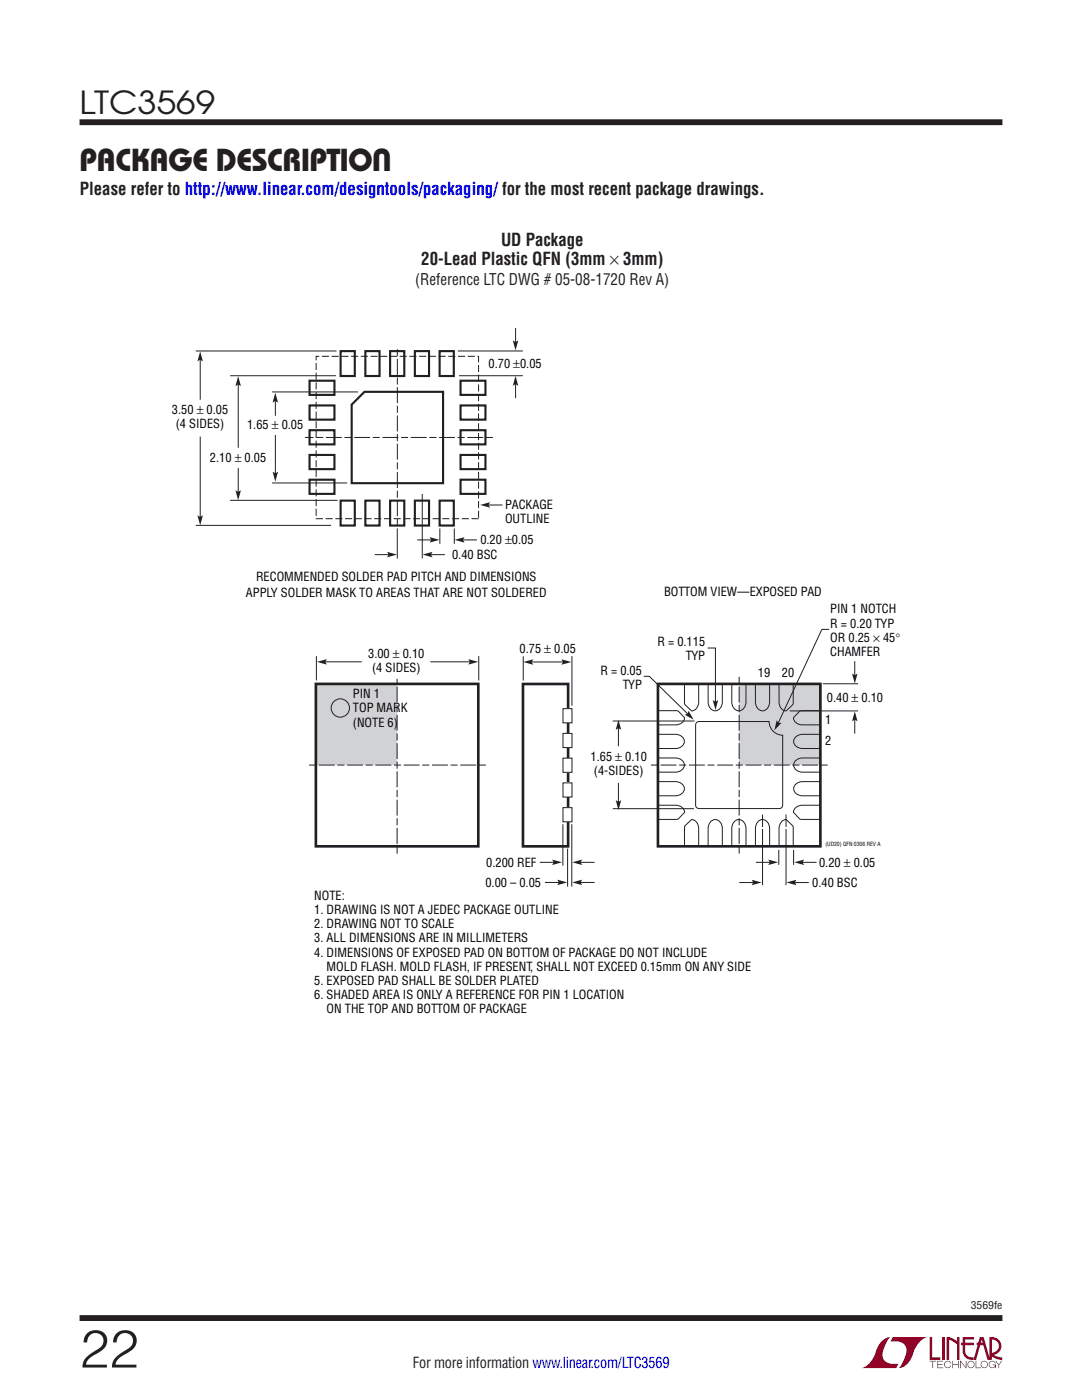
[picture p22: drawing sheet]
<svg xmlns="http://www.w3.org/2000/svg" width="216mm" height="279mm" viewBox="0 0 216 279" stroke-linecap="round" stroke-linejoin="round" font-family="sans-serif">
<defs><g id="words">
<text font-size="10.6" fill="#231f20" x="15.9" y="272.9">22</text>
<g font-size="6.3" fill="#231f20">
<text x="15.9" y="22.8">LTC3569</text>
<text x="15.9" y="34.1">Package Description</text>
</g>
<g font-size="3.5" fill="#231f20">
<text x="15.9" y="38.8">Please refer to http://www.linear.com/designtools/packaging/ for the most recent package drawings.</text>
<text x="84.1" y="53">20-Lead Plastic QFN (3mm × 3mm)</text>
<text x="100" y="49.1">UD Package</text>
</g>
<text font-size="3.2" fill="#231f20" x="82.9" y="56.9">(Reference LTC DWG # 05-08-1720 Rev A)</text>
<text font-size="3" fill="#231f20" x="82.4" y="273.1">For more information www.linear.com/LTC3569</text>
<g font-size="2.5">
<text x="97.5" y="73.5">0.70 ±0.05</text>
<text x="34.3" y="82.7">3.50 ± 0.05</text>
<text x="35.1" y="85.5">(4 SIDES)</text>
<text x="49.3" y="85.7">1.65 ± 0.05</text>
<text x="41.9" y="92.2">2.10 ± 0.05</text>
<text x="100.8" y="101.6">PACKAGE</text>
<text x="100.8" y="104.4">OUTLINE</text>
<text x="90.2" y="111.6">0.40 BSC</text>
<text x="95.8" y="108.6">0.20 ±0.05</text>
<text x="49.1" y="119.2">APPLY SOLDER MASK TO AREAS THAT ARE NOT SOLDERED</text>
<text x="51.1" y="116">RECOMMENDED SOLDER PAD PITCH AND DIMENSIONS</text>
<text x="132.5" y="119">BOTTOM VIEW—EXPOSED PAD</text>
<text x="165.7" y="122.4">PIN 1 NOTCH</text>
<text x="165.7" y="125.3">R = 0.20 TYP</text>
<text x="73.5" y="131.3">3.00 ± 0.10</text>
<text x="103.7" y="130.3">0.75 ± 0.05</text>
<text x="131.2" y="128.8">R = 0.115</text>
<text x="136.9" y="131.7">TYP</text>
<text x="165.7" y="128.1">OR 0.25 × 45°</text>
<text x="165.7" y="130.9">CHAMFER</text>
<text x="74.2" y="134.1">(4 SIDES)</text>
<text x="119.8" y="134.6">R = 0.05</text>
<text x="124.3" y="137.5">TYP</text>
<text x="151.2" y="135">19</text>
<text x="156" y="135">20</text>
<text x="70.4" y="139.4">PIN 1</text>
<text x="70.4" y="142.2">TOP MARK</text>
<text x="165" y="140">0.40 ± 0.10</text>
<text x="70.4" y="145">(NOTE 6)</text>
<text x="164.7" y="144.4">1</text>
<text x="164.7" y="148.7">2</text>
<text x="117.8" y="151.9">1.65 ± 0.10</text>
<text x="118.5" y="154.7">(4-SIDES)</text>
<text x="97" y="173">0.200 REF</text>
<text x="163.4" y="172.9">0.20 ± 0.05</text>
<text x="62.7" y="179.6">NOTE:</text>
<text x="96.9" y="177">0.00 – 0.05</text>
<text x="162.1" y="177">0.40 BSC</text>
<text x="62.7" y="182.4">1. DRAWING IS NOT A JEDEC PACKAGE OUTLINE</text>
<text x="62.7" y="185.3">2. DRAWING NOT TO SCALE</text>
<text x="62.7" y="188.1">3. ALL DIMENSIONS ARE IN MILLIMETERS</text>
<text x="62.7" y="190.9">4. DIMENSIONS OF EXPOSED PAD ON BOTTOM OF PACKAGE DO NOT INCLUDE</text>
<text x="62.7" y="196.6">5. EXPOSED PAD SHALL BE SOLDER PLATED</text>
<text x="65.2" y="193.7">MOLD FLASH. MOLD FLASH, IF PRESENT, SHALL NOT EXCEED 0.15mm ON ANY SIDE</text>
<text x="62.7" y="199.4">6. SHADED AREA IS ONLY A REFERENCE FOR PIN 1 LOCATION</text>
<text x="65.2" y="202.2">ON THE TOP AND BOTTOM OF PACKAGE</text>
</g>
<text font-size="2.1" fill="#231f20" x="193.7" y="261.2">3569fe</text>
<text font-size="1.1" x="164.7" y="168.9">(UD20) QFN 0306 REV A</text>
</g></defs>
<g fill="#900126">
<path d="M185.5 266.8h.5v4.1h1.6v.5h-2.1z"/>
<path d="M176.2 267.4l1-.5h.5h-.1a6.2 6.2 0 0 0-1.4 4 2.58 2.58 0 0 0 3.1 1.3l-.5 .8h-6.9a4.9 4.9 0 0 0 3-3.8l.4-.7z"/>
<path d="M178.1 266.9h7a4.9 4.9 0 0 0-3.1 3.7 3.2 3.2 0 0 1-2.7 2.4h.1a6.2 6.2 0 0 0 1.4-4.1 2.58 2.58 0 0 0-3.1-1.2z"/>
<path d="M188 266.8h.5v4.6h-.5z"/>
<path d="M188.9 266.8l1 .2 1.1 .7v-.9h.5v4.6h-.5v-3.1l-1.6-.9v4h-.5z"/>
<path d="M185.5 271.6h1.3v.1h-.6v1.3h-.1v-1.3h-.6z"/>
<path d="M187 271.6h1.2v.1h-1v.5h.9v.2h-.9v.5h1v.1h-1.2z"/>
<path d="M190 271.6h.2v.6h1v-.6h.1v1.4h-.1v-.6h-1v.6h-.2z"/>
<path d="M191.6 271.6h.1l1 1.2v-1.2h.1v1.4l-1.1-1.2v1.2h-.1z"/>
<path d="M194.7 271.6h.1v1.3h.9v.1h-1z"/>
<path d="M198.6 271.6h.2l.5 .7 .5-.7h.2l-.6 .8v.6h-.2v-.6z"/>
<path d="M192.1 266.8h2.2v.5h-1.7v.7h1.7v.5h-1.7v1.1a1.32 1.32 0 0 0 1.7 1.3v.5l1.2-4.6h.8l1.1 4.1v-4.1a1.84 1.84 0 0 1 2.4 1.4 1.84 1.84 0 0 1-1.5 2.2l.8 .4 .9 .1v.5l-1.2-.2-1-.6v-.6a1.34 1.34 0 0 0 1.5-1.2 1.34 1.34 0 0 0-1.4-1.5v4.1h-.9l-.8-2.9h-1.3v-.5h1.2l-.2-.7-1.1 4.1a2.06 2.06 0 0 1-2.7-1.3v-1.6h-.4v-.5h.4z"/>
<path d="M193.2 271.8a.72 .72 0 0 1 1.2 .1 .72 .72 0 0 1-.4 1.1 .72 .72 0 0 1-1-.7h.2a.59 .59 0 0 0 .8 .5 .59 .59 0 0 0 .2-.9 .59 .59 0 0 0-1 .2v.2h-.2z"/>
<path d="M195.9 271.8a.72 .72 0 0 1 1.1 .1 .72 .72 0 0 1-.4 1.1 .72 .72 0 0 1-.9-.7h.1a.59 .59 0 0 0 .8 .5 .59 .59 0 0 0 .2-.9 .59 .59 0 0 0-.9 .2l-.1 .2h-.1z"/>
<path d="M197.5 271.8a.72 .72 0 0 1 1.2 .2h-.2a.59 .59 0 0 0-.9-.1 .59 .59 0 0 0 .1 .9 .59 .59 0 0 0 .9-.4h-.5v-.1h.6v.7h-.1v-.3a.73 .73 0 0 1-1.1 .2 .73 .73 0 0 1 0-1.1z"/>
<path d="M188.6 271.8a.71 .71 0 0 1 1.2 .3h-.1a.59 .59 0 0 0-.9-.3 .59 .59 0 0 0-.1 1 .59 .59 0 0 0 1-.3h.1a.73 .73 0 0 1-1.1 .4 .73 .73 0 0 1-.1-1.1z"/>
</g>
<path d="M15.9 24.4h184.1M15.9 263h184.1" fill="none" stroke="#231f20" stroke-width="1.2" stroke-linecap="butt"/>
<g fill="#d1d2d4">
<path d="M147.5 136.5h16.2v16.2h-16.2z"/>
<path d="M63 136.5h16.2v16.2h-16.2z"/>
</g>
<path d="M63 136.5h32.4v32.4h-32.4z" fill="none" stroke="#231f20" stroke-width=".53"/>
<g fill="none" stroke="#231f20" stroke-width=".2">
<path d="M63.1 130.9v4.9M64.6 132.1h7.6M95.5 130.9v4.9M104.4 131v4.8M114.1 130.9v10"/>
<circle cx="67.9" cy="141.3" r="1.83"/>
</g>
<path d="M97 152.7h-35.7M79.2 170.4v-34.9" fill="none" stroke="#231f20" stroke-width=".2" stroke-dasharray="1.4 .5 3.2 .5" stroke-linecap="butt"/>
<path d="M63.2 132.1l2-.6-.3 .6 .3 .5z" fill="#231f20"/>
<path d="M85.9 132.1h8.1" fill="none" stroke="#231f20" stroke-width=".2"/>
<path d="M93.4 131.5l2 .6-2 .5 .4-.5z" fill="#231f20"/>
<path d="M164.2 136.5h7M170.6 132v3M122.3 143.9h16.3M157.6 141.9h13.6M122.3 161.4h16.2" fill="none" stroke="#231f20" stroke-width=".2"/>
<path d="M170 134.4l.6 .4 .5-.4-.5 2z" fill="#231f20"/>
<path d="M165.5 125.6h-1.5l-8.8 18.9" fill="none" stroke="#231f20" stroke-width=".2"/>
<path d="M155 143.7l.3 .6 .6-.1-1.4 1.5z" fill="#231f20"/>
<path d="M141.2 129.3h1.6v11" fill="none" stroke="#231f20" stroke-width=".2"/>
<path d="M142.2 139.7l.6 .3 .5-.3-.5 2z" fill="#231f20"/>
<path d="M170.6 143.4v3" fill="none" stroke="#231f20" stroke-width=".2"/>
<path d="M170.6 142l.5 1.9-.5-.3-.6 .3z" fill="#231f20"/>
<path d="M123.4 156.2v4.1" fill="none" stroke="#231f20" stroke-width=".2"/>
<path d="M122.9 159.7l.5 .3 .5-.3-.5 2z" fill="#231f20"/>
<path d="M123.4 145.1v3.8" fill="none" stroke="#231f20" stroke-width=".2"/>
<path d="M123.4 143.7l.5 1.9-.5-.3-.5 .3z" fill="#231f20"/>
<path d="M128.5 135h1.1l7.8 7.7" fill="none" stroke="#231f20" stroke-width=".2"/>
<path d="M137.4 141.9l1 1.7-1.8-1 .6-.1z" fill="#231f20"/>
<path d="M147.5 176.1h3.1M152.2 162.6v14M156.8 162.6v14" fill="none" stroke="#231f20" stroke-width=".2"/>
<path d="M150 175.6l2 .5-2 .6 .3-.6z" fill="#231f20"/>
<path d="M158.3 176.1h3.1" fill="none" stroke="#231f20" stroke-width=".2"/>
<path d="M156.9 176.1l2-.5-.3 .5 .3 .6z" fill="#231f20"/>
<path d="M150.8 172.1h3.1" fill="none" stroke="#231f20" stroke-width=".2"/>
<path d="M153.3 171.5l2 .6-2 .5 .3-.5z" fill="#231f20"/>
<path d="M159.9 172.1h3" fill="none" stroke="#231f20" stroke-width=".2"/>
<path d="M158.5 172.1l2-.6-.4 .6 .4 .5z" fill="#231f20"/>
<path d="M107.7 172.1h3.1M112.3 164.5v8.3M114.1 164.5v12.5M155.4 169.6v3M158.4 169.6v3" fill="none" stroke="#231f20" stroke-width=".2"/>
<path d="M110.2 171.5l2 .6-2 .5 .3-.5z" fill="#231f20"/>
<path d="M115.6 172.1h3" fill="none" stroke="#231f20" stroke-width=".2"/>
<path d="M114.2 172.1l2-.6-.4 .6 .4 .5z" fill="#231f20"/>
<path d="M102.9 76.4v3.1" fill="none" stroke="#231f20" stroke-width=".2"/>
<path d="M102.9 75l.5 2-.5-.3-.6 .3z" fill="#231f20"/>
<path d="M102.9 65.5v3" fill="none" stroke="#231f20" stroke-width=".2"/>
<path d="M102.3 67.9l.6 .4 .5-.4-.5 2z" fill="#231f20"/>
<path d="M54.9 79.8v3.2" fill="none" stroke="#231f20" stroke-width=".2"/>
<path d="M54.9 78.4l.6 1.9-.6-.3-.5 .3z" fill="#231f20"/>
<path d="M54.9 86.8v7.9" fill="none" stroke="#231f20" stroke-width=".2"/>
<path d="M54.4 94.1l.5 .4 .6-.4-.6 2z" fill="#231f20"/>
<path d="M47.5 76.5v12.9" fill="none" stroke="#231f20" stroke-width=".2"/>
<path d="M47.5 75.1l.6 2-.6-.4-.5 .4z" fill="#231f20"/>
<path d="M47.5 93.4v5" fill="none" stroke="#231f20" stroke-width=".2"/>
<path d="M47 97.8l.5 .4 .6-.4-.6 2z" fill="#231f20"/>
<path d="M40 71.5v8.3" fill="none" stroke="#231f20" stroke-width=".2"/>
<path d="M39.9 70.1l.6 2-.6-.3-.5 .3z" fill="#231f20"/>
<path d="M40 87.1v16.3" fill="none" stroke="#231f20" stroke-width=".2"/>
<path d="M39.4 102.8l.5 .4 .6-.4-.6 2z" fill="#231f20"/>
<path d="M108.7 176.1h3.1" fill="none" stroke="#231f20" stroke-width=".2"/>
<path d="M111.2 175.6l2 .5-2 .5 .3-.5z" fill="#231f20"/>
<path d="M115.6 176.1h3" fill="none" stroke="#231f20" stroke-width=".2"/>
<path d="M114.2 176.1l2-.5-.4 .5 .4 .5z" fill="#231f20"/>
<path d="M131.3 136.5h32.4v32.4h-32.4z" fill="none" stroke="#231f20" stroke-width=".53"/>
<path d="M165.2 152.7h-35.4M147.5 170.4v-35.3" fill="none" stroke="#231f20" stroke-width=".2" stroke-dasharray="1.4 .5 3.2 .5" stroke-linecap="butt"/>
<g fill="#fff">
<path d="M151.3 165.2h1.7v.3h-1.7z"/>
<path d="M156.1 165.2h1.7v.3h-1.7z"/>
</g>
<path d="M104.4 136.5h9v32.4h-9z" fill="none" stroke="#231f20" stroke-width=".53"/>
<path d="M112.3 161.2h1.8v2.8h-1.8z" fill="#fff"/>
<path d="M112.3 161.2h1.8v2.8h-1.8z" fill="none" stroke="#231f20" stroke-width=".2"/>
<path d="M112.3 156.2h1.8v2.9h-1.8z" fill="#fff"/>
<path d="M112.3 156.2h1.8v2.9h-1.8z" fill="none" stroke="#231f20" stroke-width=".2"/>
<path d="M112.3 151.3h1.8v2.8h-1.8z" fill="#fff"/>
<path d="M112.3 151.3h1.8v2.8h-1.8z" fill="none" stroke="#231f20" stroke-width=".2"/>
<path d="M112.3 146.4h1.8v2.8h-1.8z" fill="#fff"/>
<path d="M112.3 146.4h1.8v2.8h-1.8z" fill="none" stroke="#231f20" stroke-width=".2"/>
<path d="M112.3 141.4h1.8v2.9h-1.8z" fill="#fff"/>
<path d="M112.3 141.4h1.8v2.9h-1.8z" fill="none" stroke="#231f20" stroke-width=".2"/>
<path d="M104.4 132.1l2-.5-.3 .5 .3 .6z" fill="#231f20"/>
<path d="M105.8 132.1h6.8" fill="none" stroke="#231f20" stroke-width=".2"/>
<path d="M112 131.6l2 .5-2 .6 .3-.6z" fill="#231f20"/>
<g fill="none" stroke="#231f20" stroke-width=".2">
<path d="M91.4 70h12.9M91.6 75h12.7M83.3 107.8h3M136.6 136.6v4l1.4 1.3a1.64 1.64 0 0 0 1.4-1.8v-3.5M141.3 136.6v3.5a1.41 1.41 0 0 0 .7 1.5 1.41 1.41 0 0 0 1.7-.3l.4-.8v-.4v-3.5M146 136.6v3.5a1.41 1.41 0 0 0 .7 1.5 1.41 1.41 0 0 0 1.7-.3l.4-.8 .1-.4v-3.5M150.7 136.6v3.5a1.41 1.41 0 0 0 .8 1.5 1.41 1.41 0 0 0 1.7-.3l.3-.8 .1-.4v-3.5M155.5 136.6v3.5a1.64 1.64 0 0 0 1.4 1.8l1.3-1.3 .1-4M131.3 146.6h3.5a1.41 1.41 0 0 1 1.5 .7 1.41 1.41 0 0 1-.3 1.7l-.8 .3-.4 .1h-3.5M131.3 151.3h3.5a1.41 1.41 0 0 1 1.5 .7 1.41 1.41 0 0 1-.3 1.7l-.8 .4h-.4h-3.5M131.3 156h3.5a1.41 1.41 0 0 1 1.5 .7 1.41 1.41 0 0 1-.3 1.7l-.8 .4h-.4h-3.5M131.3 141.8l4 .1 1.3 1.3a1.64 1.64 0 0 1-1.8 1.5h-3.5"/>
<path d="M163.6 141.8l-4 .1-1.3 1.3a1.64 1.64 0 0 0 1.8 1.5h3.5M163.6 146.6h-3.4a1.41 1.41 0 0 0-1.6 .7 1.41 1.41 0 0 0 .3 1.7l.8 .3 .5 .1h3.4M163.6 151.3h-3.4a1.41 1.41 0 0 0-1.6 .7 1.41 1.41 0 0 0 .3 1.7l.8 .4h.5h3.4M163.6 156h-3.4a1.41 1.41 0 0 0-1.6 .7 1.41 1.41 0 0 0 .3 1.7l.8 .4h.5h3.4M113.3 169.4v7.6M131.3 160.7h3.5a1.64 1.64 0 0 1 1.8 1.4l-1.3 1.4h-4M136.6 168.8v-4l1.4-1.2a1.64 1.64 0 0 1 1.4 1.8v3.4M141.3 168.8v-3.4a1.41 1.41 0 0 1 .7-1.6 1.41 1.41 0 0 1 1.7 .3l.4 .8v.5v3.4M146 168.8v-3.4a1.41 1.41 0 0 1 .7-1.6 1.41 1.41 0 0 1 1.7 .3l.4 .8 .1 .5v3.4M150.7 168.8v-3.4a1.41 1.41 0 0 1 .8-1.6 1.41 1.41 0 0 1 1.7 .3l.3 .8 .1 .5v3.4M155.5 168.8v-3.4a1.64 1.64 0 0 1 1.4-1.8l1.3 1.2 .1 4M163.6 160.7h-3.5a1.64 1.64 0 0 0-1.8 1.4l1.3 1.4h4"/>
</g>
<path d="M63.1 71.1h32.4v32.4h-32.4z" fill="none" stroke="#231f20" stroke-width=".2" stroke-dasharray="1.4 .5" stroke-linecap="butt"/>
<path d="M98.4 87.3h-37.5M79.3 105v-35.3" fill="none" stroke="#231f20" stroke-width=".2" stroke-dasharray="1.4 .5 3.2 .5" stroke-linecap="butt"/>
<g fill="none" stroke="#231f20" stroke-width=".42">
<path d="M61.8 76h4.9v2.8h-4.9zM68 70.1h2.8v4.9h-2.8zM72.9 70.1h2.8v4.9h-2.8zM77.8 70.1h2.9v4.9h-2.9zM82.8 70.1h2.8v4.9h-2.8zM87.7 70.1h2.9v4.9h-2.9zM91.9 76h5v2.8h-5zM61.8 80.9h4.9v2.8h-4.9zM61.8 85.9h4.9v2.8h-4.9zM61.8 90.8h4.9v2.8h-4.9zM61.8 95.7h4.9v2.9h-4.9zM68 99.9h2.8v5h-2.8z"/>
<path d="M72.9 99.9h2.8v5h-2.8zM77.8 99.9h2.9v5h-2.9zM82.8 99.9h2.8v5h-2.8zM87.7 99.9h2.9v5h-2.9zM91.9 80.9h5v2.8h-5zM91.9 85.9h5v2.8h-5zM91.9 90.8h5v2.8h-5zM91.9 95.7h5v2.9h-5z"/>
</g>
<path d="M85.7 107.2l2 .5-2 .6 .4-.6z" fill="#231f20"/>
<path d="M92.1 107.8h3.1" fill="none" stroke="#231f20" stroke-width=".2"/>
<path d="M90.7 107.7l2-.5-.3 .5 .3 .6z" fill="#231f20"/>
<path d="M74.8 110.7h3M87.8 105.5v3M90.6 105.5v3" fill="none" stroke="#231f20" stroke-width=".2"/>
<path d="M77.2 110.1l2 .6-2 .5 .4-.5z" fill="#231f20"/>
<path d="M85.7 110.7h3.1" fill="none" stroke="#231f20" stroke-width=".2"/>
<path d="M84.3 110.7l2-.6-.3 .6 .3 .5z" fill="#231f20"/>
<path d="M39.1 70h28M45.9 75h21.1M54.3 78.2h17.1M45.9 99.9h21.5M54.3 96.4h15M84.3 98.6v12.9M39.1 104.9h27M79.3 105.5v6M97.2 100.8h3.1" fill="none" stroke="#231f20" stroke-width=".2"/>
<path d="M95.8 100.8l2-.6-.3 .6 .3 .5z" fill="#231f20"/>
<path d="M139 144.2l.5-.2h14a2.75 2.75 0 0 0 2.7 2.7v14a.67 .67 0 0 1-.7 .7h-16a.67 .67 0 0 1-.7-.7v-16z" fill="none" stroke="#231f20" stroke-width=".2"/>
<path d="M70.2 80.7l2.5-2.5h15.7v18.2h-18.2z" fill="none" stroke="#231f20" stroke-width=".42"/>
<use href="#words"/>
</svg>
